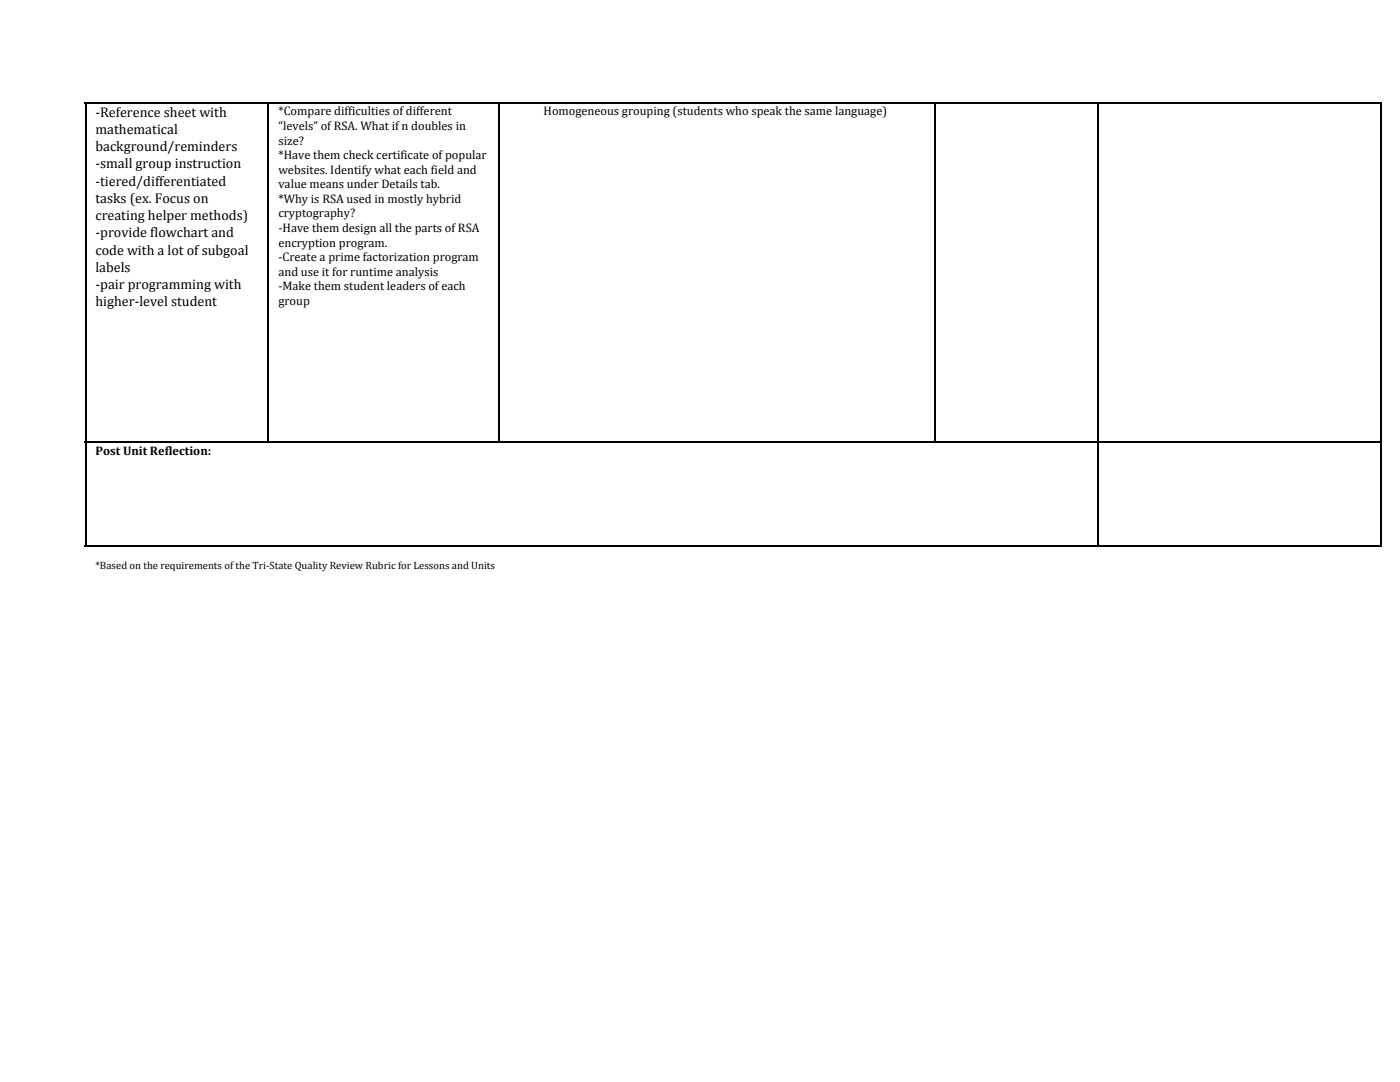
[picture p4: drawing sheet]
<svg xmlns="http://www.w3.org/2000/svg" width="279mm" height="216mm" viewBox="0 0 279 216" stroke-linecap="round" stroke-linejoin="round" font-family="sans-serif">
<defs><g id="words">
<g font-size="2.8">
<text x="19" y="23.3">-Reference sheet with</text>
<text x="19" y="26.7">mathematical</text>
<text x="19" y="30.2">background/reminders</text>
<text x="19" y="33.6">-small group instruction</text>
<text x="19" y="37">-tiered/differentiated</text>
<text x="19" y="40.5">tasks (ex. Focus on</text>
<text x="19" y="43.9">creating helper methods)</text>
<text x="19" y="47.4">-provide flowchart and</text>
<text x="19" y="50.8">code with a lot ofsubgoal</text>
<text x="19" y="54.2">labels</text>
<text x="19" y="57.7">-pair programming with</text>
<text x="19" y="61.1">higher-level student</text>
</g>
<g font-size="2.5">
<text x="55.6" y="23">*Compare difficulties ofdifferent</text>
<text x="108.5" y="23">Homogeneous grouping (students who speak the same language)</text>
<text x="55.6" y="25.9">“levels” ofRSA. What ifn doubles in</text>
<text x="55.6" y="28.8">size?</text>
<text x="55.6" y="31.8">*Have them check certificate ofpopular</text>
<text x="55.6" y="34.7">websites. Identify what each field and</text>
<text x="55.6" y="37.6">value means under Details tab.</text>
<text x="55.6" y="40.5">*Why is RSA used in mostly hybrid</text>
<text x="55.6" y="43.4">cryptography?</text>
<text x="55.6" y="46.3">-Have them design all the parts ofRSA</text>
<text x="55.6" y="49.2">encryption program.</text>
<text x="55.6" y="52.1">-Create a prime factorization program</text>
<text x="55.6" y="55">and use it for runtime analysis</text>
<text x="55.6" y="57.9">-Make them student leaders ofeach</text>
<text x="55.6" y="60.9">group</text>
<text x="19" y="90.8">Post Unit Reflection:</text>
</g>
<text font-size="2.1" x="19" y="113.5">*Based on the requirements of the Tri-State Quality Review Rubric for Lessons and Units</text>
</g></defs>
<path d="M16.9 20.5h258.8M17.1 20.4v88.6M53.6 20.4v68M99.6 20.4v68M186.7 20.4v68M219.2 20.4v88.6M275.6 20.4v88.6M16.9 88.2h258.8M16.9 108.9h258.8" fill="none" stroke="#000" stroke-width=".26"/>
<use href="#words"/>
</svg>
